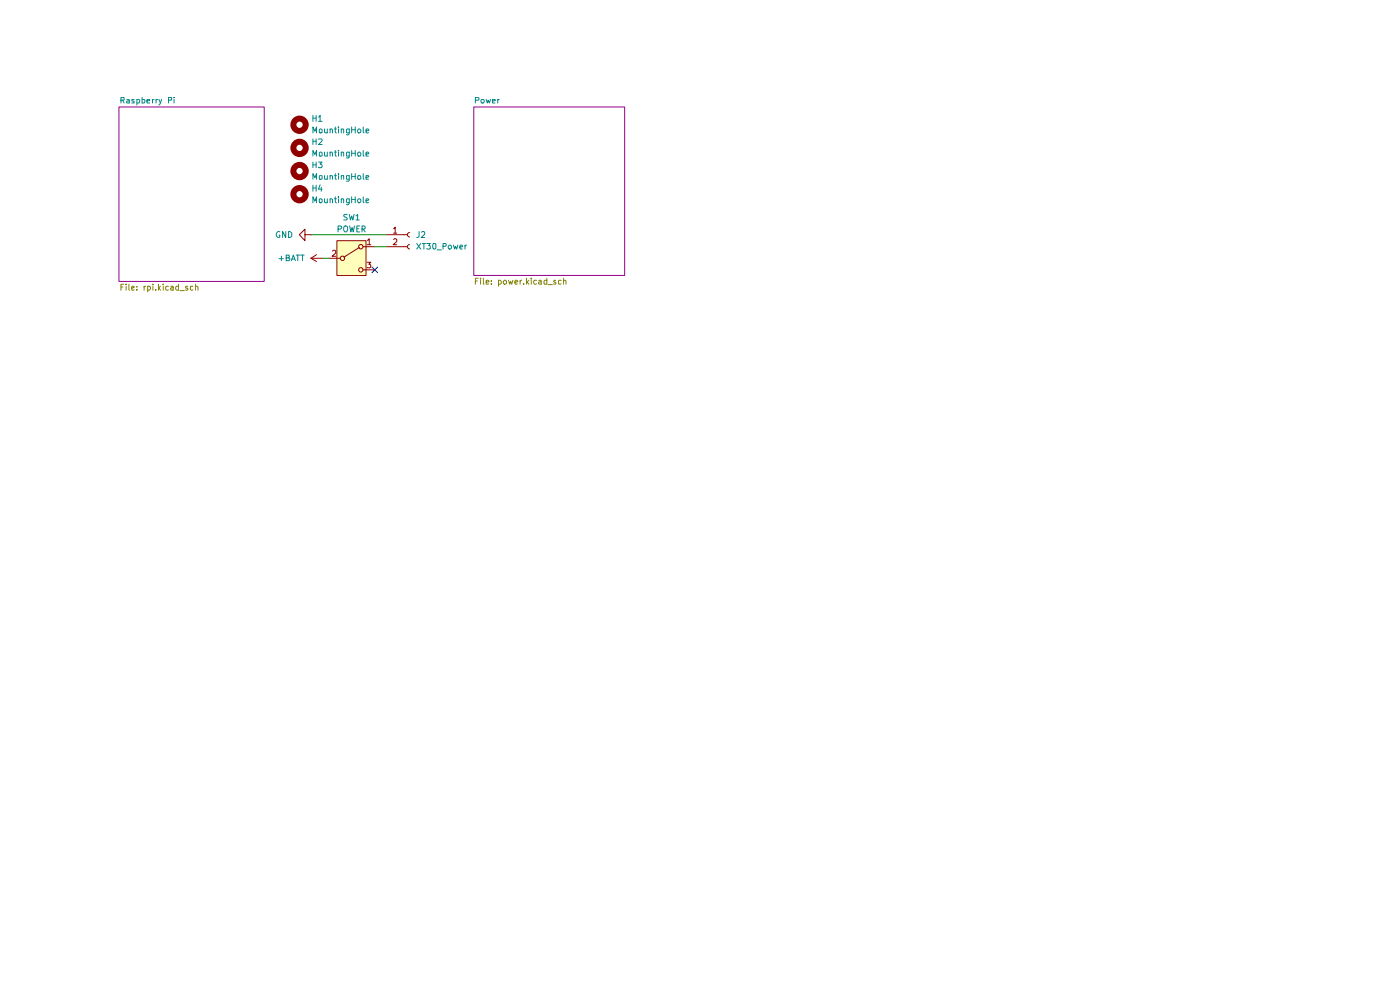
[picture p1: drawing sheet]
<svg xmlns="http://www.w3.org/2000/svg" width="297mm" height="210mm" viewBox="0 0 297 210" stroke-linecap="round" stroke-linejoin="round" font-family="sans-serif">
<path d="M71.5 51.1h6.2v7.4h-6.2z" fill="#ffb"/>
<path d="M25.2 22.7h30.8v37h-30.8zM100.5 22.7h32v35.7h-32z" fill="none" stroke="#910089" stroke-width=".21"/>
<g fill="none" stroke="#910000" stroke-width="1.3">
<circle cx="63.5" cy="31.4" r="1.31"/>
<circle cx="63.5" cy="36.3" r="1.31"/>
<circle cx="63.5" cy="26.5" r="1.31"/>
<circle cx="63.5" cy="41.2" r="1.31"/>
</g>
<g fill="none" stroke="#910000" stroke-width=".21">
<path d="M64.7 49.8v-1.2l-1.2 1.2 1.2 1.3v-1.3h1.3M66 49.8h.1M66 54.8h2.4M66 54.8l1.1 .7M67.1 54l-1.1 .8M68.4 54.8h.1M69.7 54.8h2.4M70.5 53.3l.2-.2h.3l.2 .2v.4l-.8 .7h.8M71.5 51.1h6.1v7.3h-6.1zM76.2 52.5l-3.2 2M77 52.3h2.5M77 57.2h2.5"/>
<path d="M77.9 51l.4-.4v1.3M77.9 55.6h.8l-.5 .4 .4 .1v.6h-.7M77.9 51.9h.8M82 52.3h4.4M82 49.8h4.4M83.5 48.5l.3-.3v1.2M83.5 50.8l.2-.2 .4 .1 .1 .5-.8 .7h.8M83.5 49.4h.7M86.9 49.3a.47 .47 0 0 0-.5 .5 .47 .47 0 0 0 .5 .4M86.9 51.9a.47 .47 0 0 0-.5 .4 .47 .47 0 0 0 .5 .5"/>
<circle cx="72.6" cy="54.8" r=".47"/>
<circle cx="76.5" cy="57.2" r=".47"/>
<circle cx="76.5" cy="52.3" r=".47"/>
</g>
<path d="M66 49.8h16M68.4 54.8h1.3M79.5 52.3h2.5" fill="none" stroke="#008700" stroke-width=".21"/>
<g fill="none" stroke="#008785" stroke-width=".21">
<path d="M25.7 21.3h.5l.1-.6h-.6v1.1M26 21.3l.3 .5M26.9 21.1h.4l.1 .2v.5h-.5v-.4l.5-.1M28.4 21.1h-.4l-.1 .2 .1 .1 .4 .1v.3h-.5M29 21.8h.5l.1-.5-.1-.2h-.5v1.2M30.1 20.7v1.1h.5l.1-.5-.1-.2h-.5M31.2 21.4l.5-.1v-.2h-.5v.2v.5h.5M32.3 21.1v.7M32.7 21.1h-.3l-.1 .2M33.1 21.1v.7M33.4 21.1h-.2l-.1 .2M33.7 21.1l.3 .7"/>
<path d="M34.3 21.1l-.4 1.1-.2 .1M35.7 21.3h.6v-.6h-.6v1.1M36.9 20.7h.1M36.9 21.1v.7M66.4 28.2v-1.3l.4 1 .3-1v1.3M66.4 38v-1.2l.4 .9 .3-.9v1.2M66.4 33.1v-1.2l.4 .9 .3-.9v1.2M66.4 24.5v1.2M66.4 29.5v1.1M66.4 34.4v1.2M66.4 39.3v1.3M66.4 25.1h.7"/>
<path d="M66.4 35h.7M66.4 39.9h.7M66.4 30h.7M67.1 24.5v1.2M67.1 29.5v1.1M67.1 34.4v1.2M67.1 39.3v1.3M67.6 24.8h.1l.2-.3v1.2M67.6 34.4h.7l-.4 .4 .4 .3v.3l-.1 .2-.6-.1M67.6 29.5h.6l.1 .1-.1 .4-.6 .6h.7M67.6 25.7h.7M67.7 27.5l.2-.2 .4 .2v.6h-.6z"/>
<path d="M67.7 37.3h.6l-.1 .7-.5-.1zM67.7 32.4l.2-.1 .4 .1-.1 .7-.5-.1zM67.9 39.2l-.3 .9h.7M68.2 39.7v.9M68.8 27.3v.7l.3 .2 .3-.1M68.8 37.3l.1 .7 .5-.1M68.8 32.3l.1 .8 .5-.1M69.4 27.3v.9M69.4 32.3v.8M69.4 37.3v.7M70 27.5l.2-.2 .3 .2v.7M70 37.3h.4l.1 .7"/>
<path d="M70 32.4l.2-.1h.2l.1 .8M70 27.3v.9M70 32.3v.8M70 37.3v.7M71 27.3h.4M71 37.3h.4M71 32.3h.4M71.1 26.9v1.1l.3 .2M71.1 36.8v1l.3 .2M71.1 31.9v1l.3 .2M71.8 26.9v.2M71.8 36.8v.1"/>
<path d="M71.8 31.9v.1M71.8 27.3v.9M71.8 32.3v.8M71.8 37.3v.7M72.4 27.5l.2-.2 .3 .1v.8M72.4 37.3h.5v.7M72.4 32.4l.2-.1h.3v.8M72.4 27.3v.9M72.4 32.3v.8M72.4 37.3v.7M74.1 27.3v1.1l-.3 .2-.3-.1M74.1 27.4l-.4-.1-.2 .2v.6h.6"/>
<path d="M74.1 38l-.6-.1 .1-.6h.5v1l-.2 .1h-.4M74.1 32.3l-.1 1.1h-.5M74.1 32.3h-.4l-.2 .1v.6l.6 .1M74.6 26.9v1.3M74.6 31.9v1.2M74.6 36.8v1.2M74.6 27.5h.8M74.6 37.4h.8M74.6 32.5h.8M75.4 26.9v1.3M75.4 31.9v1.2M75.4 36.8v1.2"/>
<path d="M75.9 27.4l.4-.1 .2 .3v.5h-.6zM75.9 37.3h.6v.5l-.1 .2h-.5zM75.9 32.3h.4l.2 .2-.1 .6h-.5zM77 26.9v1.1l.2 .2M77 36.8v1l.2 .2M77 31.9v1l.2 .2M77.6 27.8l.6-.1-.1-.4-.5 .1v.7h.5M77.6 37.7l.6-.2-.1-.2h-.5v.7h.5M77.6 32.7l.6-.1-.1-.3h-.5v.8h.5M100.8 21.3h.6l.2-.5-.2-.1h-.6v1.1M102 21.3l.2-.2h.3l.2 .2-.2 .5h-.4zM103.1 21.1l.3 .7 .1-.5 .3 .5 .3-.7"/>
<path d="M104.5 21.4l.6-.1-.1-.2h-.5v.7h.5M105.6 21.1v.7M105.9 21.1h-.2l-.1 .2M59.2 54.9h.9M59.4 49.2a.58 .58 0 0 0-.8 .5 .58 .58 0 0 0 .8 .6v-.4h-.2M59.7 54.4v.9M60.6 49.1v1.3l-.7-1.3v1.3M60.7 54.7l.6-.1v-.5h-.6v1.2h.6l.2-.2v-.2l-.4-.2M61.2 49.1h.3l.4 .3v.7l-.4 .3h-.3zM61.8 55.3l.4-1.2 .5 1.2M61.9 54.9h.6M62.8 54.1h.8"/>
<path d="M63.2 54.1v1.2M63.8 54.1h.7M64.2 54.1v1.2M66.4 43v-1.3l.4 1 .3-1v1.3M67.7 42.2h.6l-.1 .7-.3 .1-.2-.2zM68.8 42.2v.6l.3 .2 .3-.2M69.4 42.2v.8M70 42.2h.4l.1 .1v.7M70 42.2v.8M71 42.2h.4M71.1 41.7v1.1l.3 .2M71.7 48.6h.5l.3-.3-.1-.3-.7-.1v1.3"/>
<path d="M71.8 41.7v.2M71.8 42.2v.8M72.4 42.2h.5v.8M72.4 42.2v.8M73 48.1l.2-.2 .4 .1a.8 .8 0 0 1-.2 1.2h-.2a.79 .79 0 0 1-.2-1.1zM73.7 45.6h-.7l-.1 .2 .3 .3h.2l.3 .4-.2 .2h-.6M74.1 42.2v1l-.3 .2-.3-.1M74.1 42.2h-.6v.6l.2 .2 .4-.1M74.1 45.5l.2 1.2 .3-.9 .2 .9 .3-1.2M74.2 47.9l.2 1.3 .3-.9 .2 .9 .3-1.3M74.6 41.7v1.3M74.6 42.3h.8"/>
<path d="M75.4 41.7v1.3M75.5 45.8l.4-.3v1.2M75.5 46.7h.7M75.7 48.5h.4M75.9 42.2h.4l.2 .2v.4l-.2 .2-.4-.2zM76.3 47.9h-.6v1.3h.6M76.8 48.6l.6-.1v-.5l-.6-.1v1.3M77 41.7v1.1l.2 .2M77 48.6l.5 .6M77.6 42.6l.6-.2-.1-.2h-.5v.7h.5M88.4 51.6l.8 1.2M88.9 49.1v.9l-.2 .3-.3 .1"/>
<path d="M89.2 51.6l-.8 1.2M89.4 49.3l.2-.2h.3l.2 .2v.4l-.8 .7h.8M89.6 51.6h.7M89.9 51.6v1.2M90.5 51.6h.8l-.4 .5 .4 .1v.5h-.8M91.9 51.7l.4-.1 .2 .2v.8a.35 .35 0 0 1-.5 .2 .35 .35 0 0 1-.2-.4zM92.7 53h.9M94 52.2h.5l.2-.4-.2-.2h-.5v1.2M95.1 52.2l.2-.2 .4 .1v.6h-.5zM96.2 52l.2 .8 .2-.6 .3 .6 .2-.8M97.5 52.4l.6-.1-.1-.3-.4 .1-.1 .6 .2 .1 .3-.1M98.6 52v.8"/>
<path d="M99 52l-.4 .2"/>
</g>
<g fill="none" stroke="#848400" stroke-width=".21">
<path d="M100.8 59.6h.5M101.4 59h-.6v1.3M101.9 59v.2M101.9 59.4v.9M102.5 59v1.2l.2 .1M103.1 59.9l.6-.1-.2-.4-.4 .1v.7h.5M104.2 59.5v.1M105.7 59.5l.4-.1 .2 .3v.5h-.6M105.7 59.4v1.3M106.8 59.7l.2-.3 .4 .1v.7h-.6zM107.9 59.4l.2 .9 .2-.6 .2 .6 .3-.9M109.2 59.9l.6-.1-.2-.4-.4 .2v.5l.2 .2 .3-.1"/>
<path d="M110.3 59.4v.9M110.7 59.4l-.4 .3M111.7 59v1.3M111.8 59.8l.4 .5M112.2 59.4l-.5 .5M112.7 59v.2M112.7 59.4v.9M113.8 59.5l-.3-.1-.3 .3 .1 .5h.5M114.3 59.5h.5v.8M114.8 59.8h-.3l-.3 .2 .3 .3 .3-.1M116 59.5l-.4-.1-.2 .2v.6h.6M116 59v1.3"/>
<path d="M117.9 59.5l-.3-.1-.2 .3 .5 .4-.1 .2-.4-.1M119 59.5l-.4-.1-.2 .2v.6h.6M119.5 59.6l.2-.2 .4 .2v.7M119.5 59v1.3M25.7 60.9h.4M26.2 60.3h-.5v1.3M26.8 60.3v.1M26.8 60.7v.9M27.3 60.3v1.2l.2 .1M27.9 61.1l.5-.1v-.2h-.5v.7h.5M29 61.4v.2M29 60.8v.1"/>
<path d="M30.6 60.7v.9M30.9 60.7l-.3 .1v.2M31.3 60.8l.4-.1 .2 .3v.3l-.2 .3-.4-.1M31.3 60.7v1.2M32.4 60.3v.1M32.4 60.7v.9M33 61.4v.2M33.6 60.3v1.3M33.7 61l.3 .6M34 60.7l-.4 .4M34.6 60.3v.1M34.6 60.7v.9"/>
<path d="M35.7 60.8h-.6v.6l.3 .2 .3-.1M36.2 60.8h.5v.8M36.7 61l-.5 .2 .1 .4 .4-.1M37.8 60.8l-.3-.1-.2 .3v.3l.2 .3 .3-.1M37.8 60.3v1.3M38.2 61.6h.9M39.8 60.8h-.4v.2l.4 .1 .1 .2-.2 .3-.3-.1M40.9 60.8h-.5v.6l.2 .2 .3-.1M41.5 60.8l.3-.1 .2 .2v.7M41.5 60.3v1.3M104.2 60.2v.1M111.1 60.2v.1"/>
<path d="M116.2 60.4h1"/>
</g>
<path d="M78.9 56.6l1.2 1.2M80.1 56.6l-1.2 1.2" fill="none" stroke="#00008a" stroke-width=".21"/>
</svg>
